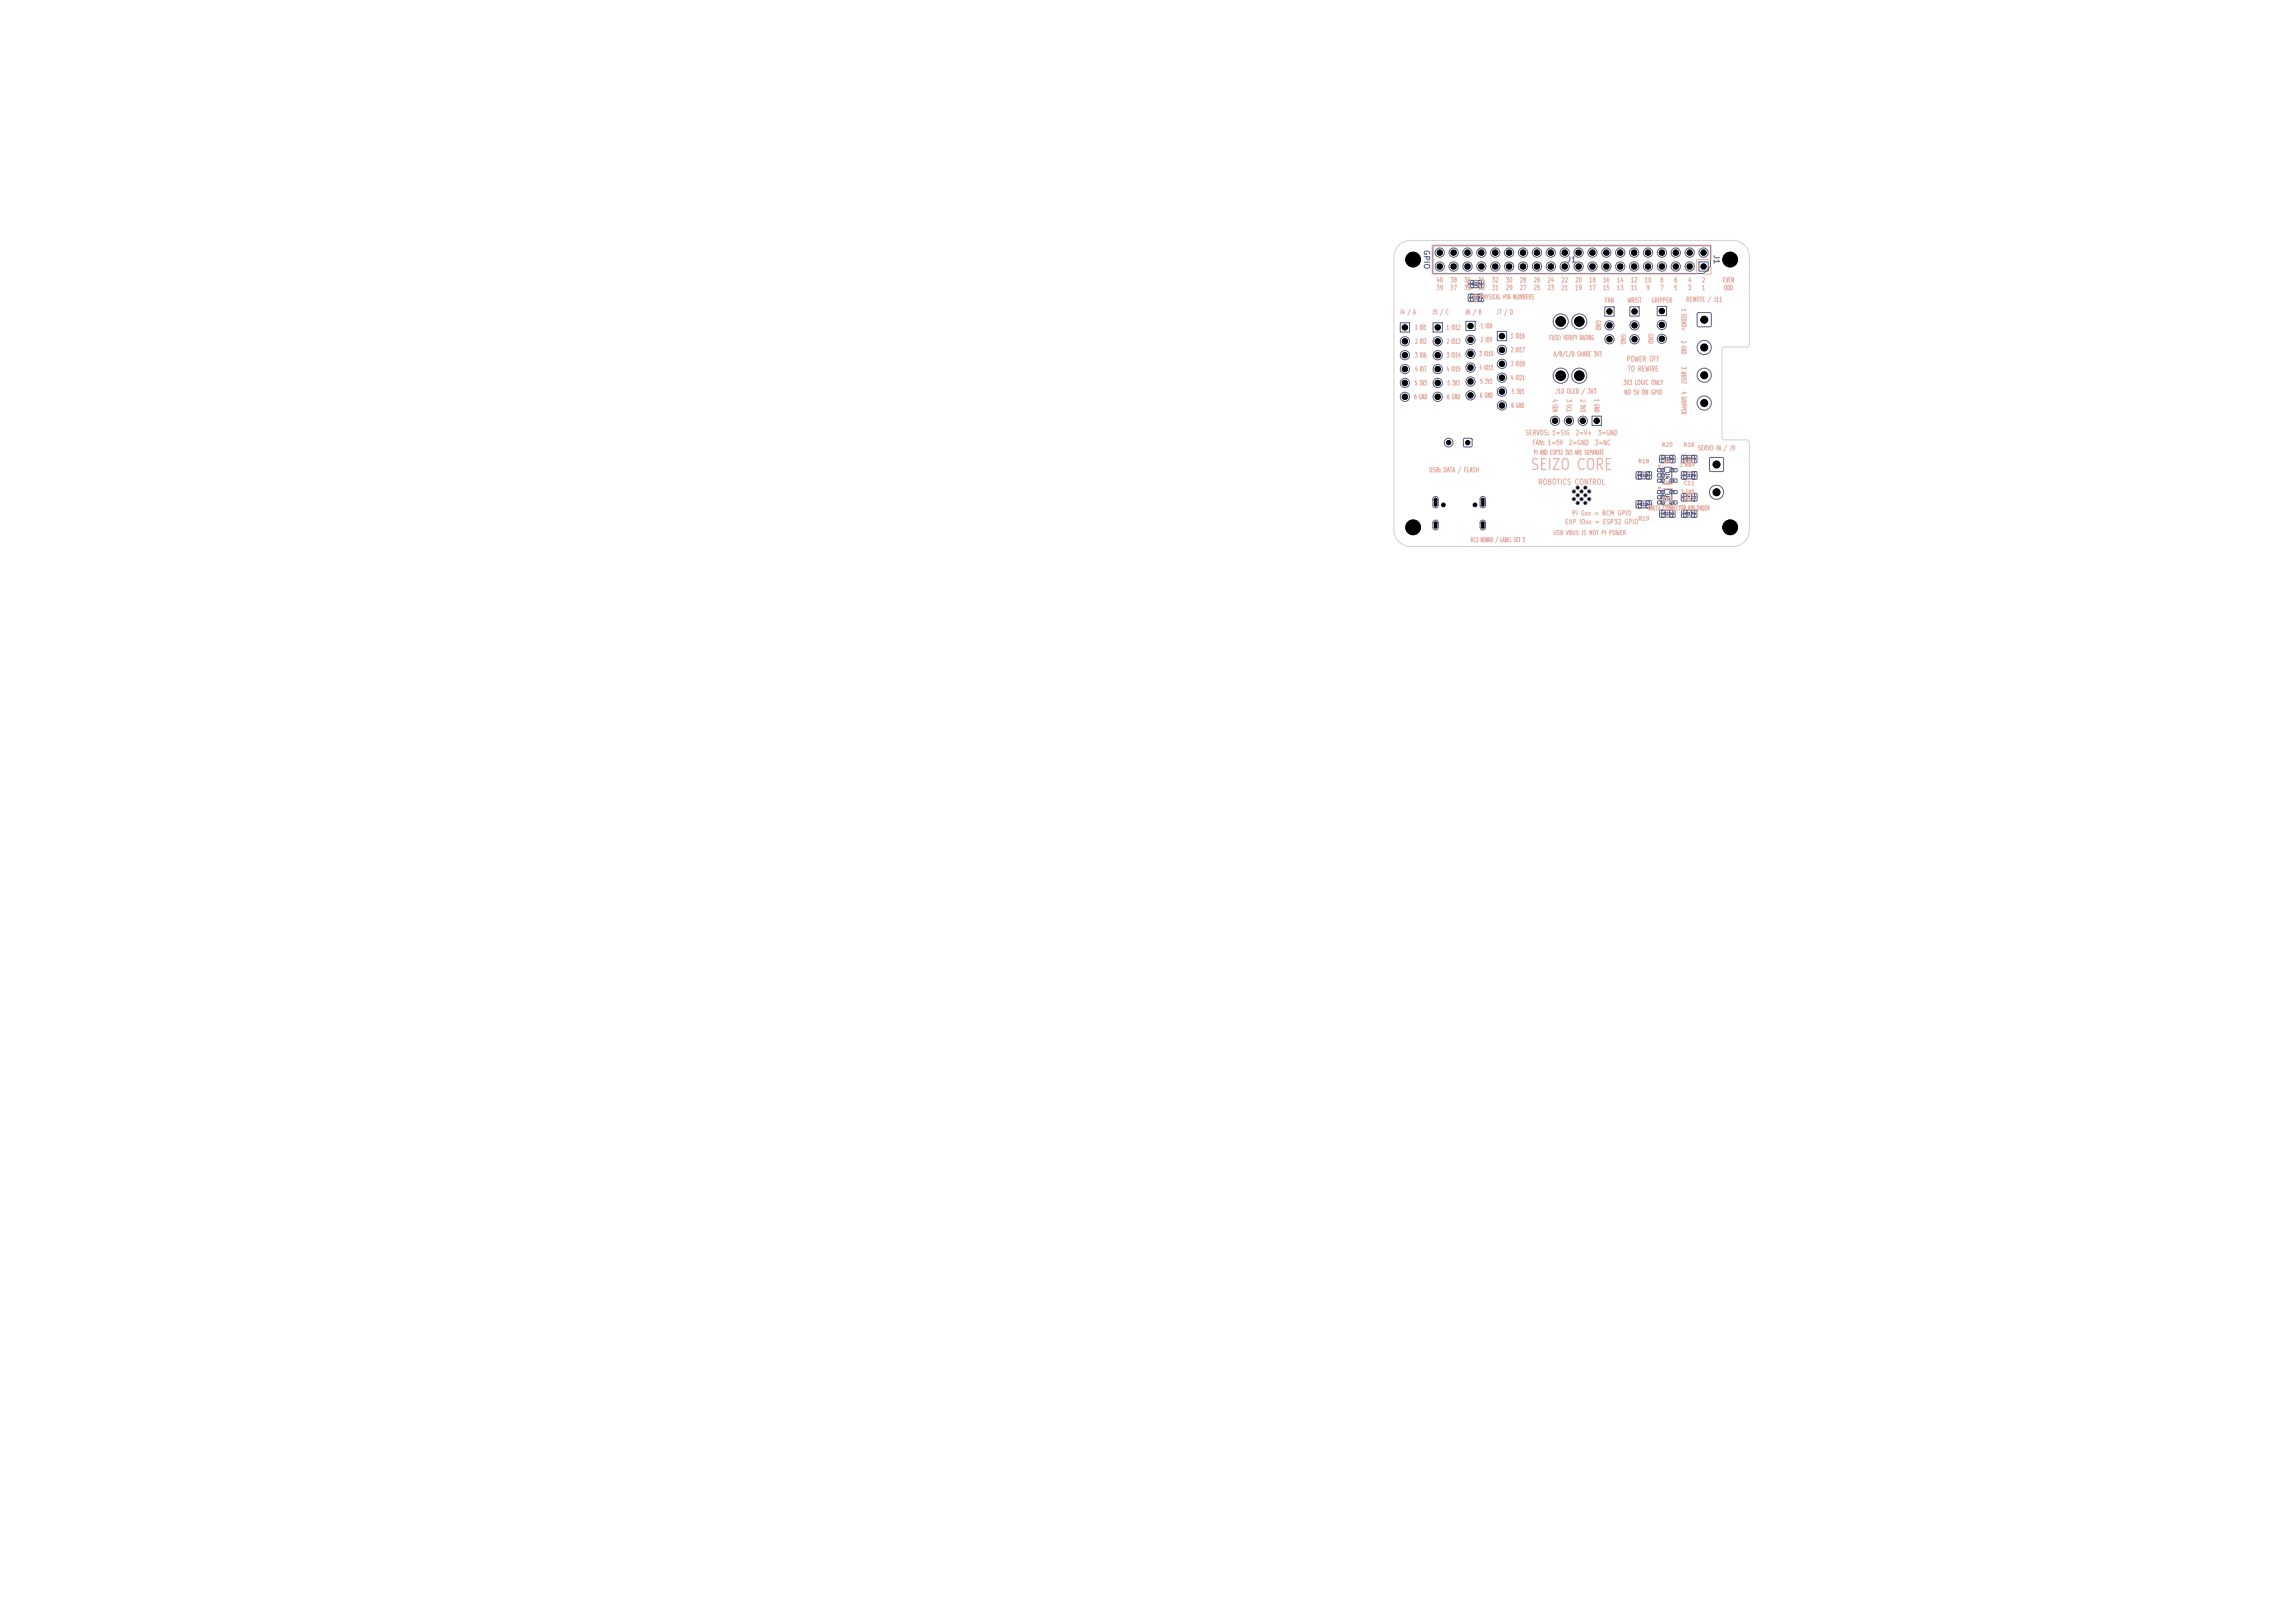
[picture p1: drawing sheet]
<svg xmlns="http://www.w3.org/2000/svg" width="420mm" height="297mm" viewBox="0 0 420 297" stroke-linecap="round" stroke-linejoin="round" font-family="sans-serif">
<defs><g id="words">
<text font-size="2" fill="#e8b2a7" x="279.9" y="86.5">SEIZO CORE</text>
<g font-size="1" fill="#585d84">
<text x="260.2" y="45.6" transform="rotate(90 260.2 45.6)">GPIO</text>
<text x="313.2" y="46.5" transform="rotate(90 313.2 46.5)">J1</text>
<text x="286.5" y="48.3">J1</text>
</g>
<g font-size="1" fill="#e8b2a7">
<text x="297.5" y="66.4">POWER OFF</text>
<text x="297.7" y="68.2">TO REWIRE</text>
<text x="281.3" y="89">ROBOTICS CONTROL</text>
</g>
<g font-size=".9" fill="#e8b2a7">
<text x="262.7" y="51.9">40</text>
<text x="262.7" y="53.3">39</text>
<text x="265.2" y="51.9">38</text>
<text x="265.2" y="53.3">37</text>
<text x="267.8" y="51.9">36</text>
<text x="267.8" y="53.3">35</text>
<text x="270.3" y="51.9">34</text>
<text x="270.3" y="53.3">33</text>
<text x="272.8" y="51.9">32</text>
<text x="272.8" y="53.3">31</text>
<text x="275.4" y="51.9">30</text>
<text x="275.4" y="53.3">29</text>
<text x="277.9" y="51.9">28</text>
<text x="277.9" y="53.3">27</text>
<text x="280.5" y="51.9">26</text>
<text x="280.5" y="53.3">25</text>
<text x="283" y="51.9">24</text>
<text x="283" y="53.3">23</text>
<text x="285.5" y="51.9">22</text>
<text x="285.5" y="53.3">21</text>
<text x="288.1" y="51.9">20</text>
<text x="288.1" y="53.3">19</text>
<text x="290.6" y="51.9">18</text>
<text x="290.6" y="53.3">17</text>
<text x="293.2" y="51.9">16</text>
<text x="293.2" y="53.3">15</text>
<text x="295.7" y="51.9">14</text>
<text x="295.7" y="53.3">13</text>
<text x="298.2" y="51.9">12</text>
<text x="298.2" y="53.3">11</text>
<text x="300.8" y="51.9">10</text>
<text x="301.1" y="53.3">9</text>
<text x="303.6" y="51.9">8</text>
<text x="303.6" y="53.3">7</text>
<text x="306.2" y="51.9">6</text>
<text x="306.2" y="53.3">5</text>
<text x="308.7" y="51.9">4</text>
<text x="308.7" y="53.3">3</text>
<text x="311.2" y="51.9">2</text>
<text x="311.2" y="53.3">1</text>
<text x="315.1" y="51.9">EVEN</text>
<text x="315.3" y="53.3">ODD</text>
<text x="255.9" y="57.7">J4 / A</text>
<text x="261.9" y="57.7">J5 / C</text>
<text x="267.9" y="57.7">J6 / B</text>
<text x="269.3" y="55">J1 PHYSICAL PIN NUMBERS</text>
<text x="273.6" y="57.7">J7 / D</text>
<text x="291.7" y="58.5" transform="rotate(90 291.7 58.5)">GND</text>
<text x="293.5" y="55.6">FAN</text>
<text x="297.6" y="55.6">WRIST</text>
<text x="302" y="55.6">GRIPPER</text>
<text x="307.3" y="56.5" transform="rotate(90 307.3 56.5)">1 SERVO+</text>
<text x="308.4" y="55.5">REMOTE / J11</text>
<text x="258.8" y="60.6">1 IO1</text>
<text x="258.8" y="63.1">2 IO2</text>
<text x="258.8" y="65.6">3 IO6</text>
<text x="264.6" y="60.6">1 IO12</text>
<text x="264.6" y="63.1">2 IO13</text>
<text x="264.6" y="65.6">3 IO14</text>
<text x="270.6" y="65.4">3 IO10</text>
<text x="270.8" y="60.3">1 IO8</text>
<text x="270.8" y="62.8">2 IO9</text>
<text x="276.3" y="62.1">1 IO16</text>
<text x="276.3" y="64.7">2 IO17</text>
<text x="283.3" y="62.4">FUSE: VERIFY RATING</text>
<text x="284.1" y="65.4">A/B/C/D SHARE 3V3</text>
<text x="296.3" y="61.1" transform="rotate(90 296.3 61.1)">GND</text>
<text x="301.3" y="61" transform="rotate(90 301.3 61)">GND</text>
<text x="307.3" y="62.3" transform="rotate(90 307.3 62.3)">2 GND</text>
<text x="258.7" y="70.7">5 3V3</text>
<text x="258.8" y="68.2">4 IO7</text>
<text x="264.6" y="68.2">4 IO15</text>
<text x="264.7" y="70.7">5 3V3</text>
<text x="270.6" y="67.9">4 IO11</text>
<text x="270.7" y="70.5">5 3V3</text>
<text x="276.3" y="67.2">3 IO18</text>
<text x="276.3" y="69.8">4 IO21</text>
<text x="296.9" y="70.6">3V3 LOGIC ONLY</text>
<text x="307.3" y="67" transform="rotate(90 307.3 67)">3 WRIST</text>
<text x="307.3" y="71.6" transform="rotate(90 307.3 71.6)">4 GRIPPER</text>
<text x="258.6" y="73.3">6 GND</text>
<text x="264.6" y="73.3">6 GND</text>
<text x="270.6" y="73">6 GND</text>
<text x="276.4" y="74.8">6 GND</text>
<text x="276.5" y="72.3">5 3V3</text>
<text x="283.8" y="73" transform="rotate(90 283.8 73)">4 SDA</text>
<text x="284.5" y="72.2">J10 OLED / 3V3</text>
<text x="286.3" y="73" transform="rotate(90 286.3 73)">3 SCL</text>
<text x="288.9" y="73" transform="rotate(90 288.9 73)">2 3V3</text>
<text x="291.4" y="73" transform="rotate(90 291.4 73)">1 GND</text>
<text x="297" y="72.4">NO 5V ON GPIO</text>
<text x="279" y="79.9">SERVOS: 1=SIG</text>
<text x="280.2" y="81.7">FAN: 1=5V</text>
<text x="286.9" y="81.7">2=GND</text>
<text x="288.1" y="79.9">2=V+</text>
<text x="291.6" y="81.7">3=NC</text>
<text x="292.2" y="79.9">3=GND</text>
<text x="310.5" y="82.6">SERVO IN / J9</text>
<text x="261.3" y="86.6">USB: DATA / FLASH</text>
<text x="307.3" y="85.6">1 VIN+</text>
<text x="287.5" y="94.5">PI Gxx = BCM GPIO</text>
<text x="301.4" y="93.6">CHECK CONNECTOR PIN ORDER</text>
<text x="307.4" y="90.7">2 GND</text>
<text x="286.2" y="96.1">EXP IOxx = ESP32 GPIO</text>
</g>
<g font-size=".9" fill="#585d84">
<text x="285" y="59.5">2</text>
<text x="288.4" y="59.5">2</text>
<text x="311.2" y="59.2">1</text>
<text x="311.2" y="64.2">2</text>
<text x="285" y="69.5">1</text>
<text x="288.4" y="69.5">1</text>
<text x="311.2" y="69.3">3</text>
<text x="311.2" y="74.4">4</text>
<text x="313.5" y="85.7">1</text>
<text x="313.5" y="90.7">2</text>
</g>
<g font-size=".8" fill="#e8b2a7">
<text x="280.5" y="83.4">PI AND ESP32 3V3 ARE SEPARATE</text>
<text x="269" y="99.4">RC2 BOARD / LABEL SET 3</text>
<text x="284.1" y="98.1">USB VBUS IS NOT PI POWER</text>
</g>
<g font-size=".7" fill="#e8b2a7">
<text x="303.9" y="81.9">R20</text>
<text x="307.9" y="81.9">R16</text>
<text x="299.6" y="84.9">R18</text>
<text x="304.2" y="84.9">U4</text>
<text x="304.2" y="88.9">U5</text>
<text x="307.9" y="84.9">C10</text>
<text x="307.9" y="88.9">C11</text>
<text x="299.6" y="95.4">R19</text>
<text x="303.9" y="91.9">R21</text>
<text x="307.9" y="91.9">R17</text>
</g>
<g font-size=".7" fill="#585d84">
<text x="304.4" y="86.2" transform="rotate(90 304.4 86.2)">U4</text>
<text x="262.1" y="91.1" transform="rotate(90 262.1 91.1)">SH</text>
<text x="270.7" y="91.1" transform="rotate(90 270.7 91.1)">SH</text>
<text x="304.4" y="90.2" transform="rotate(90 304.4 90.2)">U5</text>
</g>
<g font-size=".6" fill="#585d84">
<text x="262.8" y="46.7">40</text>
<text x="265.3" y="46.7">38</text>
<text x="267.8" y="46.7">36</text>
<text x="270.4" y="46.7">34</text>
<text x="272.9" y="46.7">32</text>
<text x="275.5" y="46.7">30</text>
<text x="278" y="46.7">28</text>
<text x="280.5" y="46.7">26</text>
<text x="283.1" y="46.7">24</text>
<text x="285.6" y="46.7">22</text>
<text x="288.2" y="46.7">20</text>
<text x="290.7" y="46.7">18</text>
<text x="293.2" y="46.7">16</text>
<text x="295.8" y="46.7">14</text>
<text x="298.3" y="46.7">12</text>
<text x="300.9" y="46.7">10</text>
<text x="303.7" y="46.7">8</text>
<text x="306.2" y="46.7">6</text>
<text x="308.8" y="46.7">4</text>
<text x="311.3" y="46.7">2</text>
<text x="262.8" y="49.2">39</text>
<text x="265.3" y="49.2">37</text>
<text x="267.8" y="49.2">35</text>
<text x="270.4" y="49.2">33</text>
<text x="272.9" y="49.2">31</text>
<text x="275.5" y="49.2">29</text>
<text x="278" y="49.2">27</text>
<text x="280.5" y="49.2">25</text>
<text x="283.1" y="49.2">23</text>
<text x="285.6" y="49.2">21</text>
<text x="288.2" y="49.2">19</text>
<text x="290.7" y="49.2">17</text>
<text x="293.2" y="49.2">15</text>
<text x="295.8" y="49.2">13</text>
<text x="298.3" y="49.2">11</text>
<text x="301.1" y="49.2">9</text>
<text x="303.7" y="49.2">7</text>
<text x="306.2" y="49.2">5</text>
<text x="308.8" y="49.2">3</text>
<text x="311.3" y="49.2">1</text>
<text x="294.1" y="57.4">1</text>
<text x="294.1" y="60">2</text>
<text x="298.7" y="57.4">1</text>
<text x="298.7" y="60">2</text>
<text x="303.7" y="57.4">1</text>
<text x="303.7" y="59.9">2</text>
<text x="256.7" y="60.4">1</text>
<text x="256.7" y="62.9">2</text>
<text x="256.7" y="65.4">3</text>
<text x="262.7" y="60.4">1</text>
<text x="262.7" y="62.9">2</text>
<text x="262.7" y="65.4">3</text>
<text x="268.7" y="60.1">1</text>
<text x="268.7" y="62.6">2</text>
<text x="268.7" y="65.2">3</text>
<text x="274.4" y="61.9">1</text>
<text x="274.4" y="64.5">2</text>
<text x="294.1" y="62.5">3</text>
<text x="298.7" y="62.5">3</text>
<text x="303.7" y="62.4">3</text>
<text x="256.7" y="68">4</text>
<text x="256.7" y="70.5">5</text>
<text x="262.7" y="68">4</text>
<text x="262.7" y="70.5">5</text>
<text x="268.7" y="67.7">4</text>
<text x="268.7" y="70.2">5</text>
<text x="274.4" y="67">3</text>
<text x="274.4" y="69.6">4</text>
<text x="256.7" y="73.1">6</text>
<text x="262.7" y="73.1">6</text>
<text x="268.7" y="72.8">6</text>
<text x="274.4" y="72.1">5</text>
<text x="274.4" y="74.6">6</text>
<text x="284.1" y="77.4">4</text>
<text x="286.7" y="77.4">3</text>
<text x="289.2" y="77.4">2</text>
<text x="291.7" y="77.4">1</text>
<text x="262.1" y="95.4" transform="rotate(90 262.1 95.4)">SH</text>
<text x="270.8" y="95.4" transform="rotate(90 270.8 95.4)">SH</text>
</g>
<g font-size=".5" fill="#585d84">
<text x="268.7" y="51.7" transform="rotate(90 268.7 51.7)">1</text>
<text x="269.2" y="52.4">R23</text>
<text x="270.5" y="51.7" transform="rotate(90 270.5 51.7)">2</text>
<text x="268.7" y="54.2" transform="rotate(90 268.7 54.2)">1</text>
<text x="269.2" y="54.9">R22</text>
<text x="270.5" y="54.2" transform="rotate(90 270.5 54.2)">2</text>
<text x="264.7" y="81.4">2</text>
<text x="268.2" y="81.4">1</text>
<text x="303.7" y="83.7" transform="rotate(90 303.7 83.7)">1</text>
<text x="305.5" y="83.7" transform="rotate(90 305.5 83.7)">2</text>
<text x="307.7" y="83.7" transform="rotate(90 307.7 83.7)">1</text>
<text x="309.5" y="83.7" transform="rotate(90 309.5 83.7)">2</text>
<text x="299.4" y="86.7" transform="rotate(90 299.4 86.7)">1</text>
<text x="299.9" y="87.4">R18</text>
<text x="301.2" y="86.7" transform="rotate(90 301.2 86.7)">2</text>
<text x="304.2" y="84.4">R20</text>
<text x="307.7" y="86.7" transform="rotate(90 307.7 86.7)">1</text>
<text x="308.2" y="84.4">R16</text>
<text x="308.2" y="87.4">C10</text>
<text x="309.6" y="86.7" transform="rotate(90 309.6 86.7)">2</text>
<text x="299.4" y="92" transform="rotate(90 299.4 92)">1</text>
<text x="299.9" y="92.7">R19</text>
<text x="301.2" y="92" transform="rotate(90 301.2 92)">2</text>
<text x="303.7" y="93.7" transform="rotate(90 303.7 93.7)">1</text>
<text x="304.2" y="94.4">R21</text>
<text x="305.5" y="93.7" transform="rotate(90 305.5 93.7)">2</text>
<text x="307.7" y="90.7" transform="rotate(90 307.7 90.7)">1</text>
<text x="307.7" y="93.7" transform="rotate(90 307.7 93.7)">1</text>
<text x="308.2" y="94.4">R17</text>
<text x="308.2" y="91.4">C11</text>
<text x="309.5" y="93.7" transform="rotate(90 309.5 93.7)">2</text>
<text x="309.6" y="90.7" transform="rotate(90 309.6 90.7)">2</text>
</g>
<g font-size=".4" fill="#585d84">
<text x="303.6" y="86.4">1</text>
<text x="303.6" y="87.3">2</text>
<text x="303.6" y="88.3">3</text>
<text x="305.9" y="88.3">4</text>
<text x="305.9" y="86.4">5</text>
<text x="303.6" y="90.4">1</text>
<text x="303.6" y="91.3">2</text>
<text x="303.6" y="92.3">3</text>
<text x="305.9" y="92.3">4</text>
<text x="305.9" y="90.4">5</text>
</g>
<g font-size=".2" fill="#585d84">
<text x="288.4" y="89.4">41</text>
<text x="289.8" y="89.4">41</text>
<text x="287.7" y="91.5">41</text>
<text x="287.7" y="90.1">41</text>
<text x="288.4" y="92.2">41</text>
<text x="288.4" y="90.8">41</text>
<text x="289.1" y="91.5">41</text>
<text x="289.1" y="90.1">41</text>
<text x="289.8" y="92.2">41</text>
<text x="289.8" y="90.8">41</text>
<text x="290.5" y="91.5">41</text>
<text x="290.5" y="90.1">41</text>
</g>
</g></defs>
<g fill="none" stroke="#585d84" stroke-width=".18">
<path d="M256.1 59.1h1.7v1.7h-1.7zM262.1 45h50.8v3.8l-1.3 1.2h-49.5zM262.1 59.1h1.7v1.7h-1.7zM268.1 58.8h1.7v1.7h-1.7zM268.6 51.4l.7-.1 .3 .2v.9l-.2 .3h-.6l-.2-.2zM268.6 53.9l.7-.1 .3 .2v1l-.2 .2h-.6l-.2-.2zM269 51.4h2v1.2h-2zM269 53.9h2v1.2h-2zM270.5 51.4l.7-.1 .2 .2v.9l-.1 .3h-.7l-.2-.2zM270.5 53.9l.7-.1 .2 .2v1l-.1 .2h-.7l-.2-.2zM293.5 56.1h1.7v1.8h-1.7zM298.1 56.1h1.7v1.8h-1.7z"/>
<path d="M303.1 56.1h1.7v1.7h-1.7zM310.5 57.3h2.5v2.4h-2.5zM310.8 47.9h1.7v1.7h-1.7zM273.9 60.7h1.7v1.6h-1.7zM291.2 76.1h1.7v1.7h-1.7zM262.2 91l.5-.1 .4 .3v1.4l-.4 .3h-.4l-.2-.3v-1.3zM262.2 95.3l.5-.1 .4 .3v1.1l-.3 .3h-.4l-.3-.3v-1zM267.8 80.3h1.4v1.4h-1.4zM270.9 91l.5-.1 .3 .3v1.3l-.3 .4h-.4l-.2-.3-.1-1.3zM270.9 95.3l.5-.1 .3 .3v1.1l-.3 .4-.4-.1-.2-.3-.1-1zM299.3 86.4l.7-.1 .3 .2v.9l-.2 .3h-.6l-.2-.2zM299.3 91.7l.7-.1 .3 .2v.9l-.2 .3h-.6l-.2-.2z"/>
<path d="M299.7 86.4h2v1.2h-2zM299.7 91.7h2v1.2h-2zM301.2 86.4l.7-.1 .2 .2v.9l-.1 .3h-.7l-.2-.2zM301.2 91.7l.7-.1 .2 .2v.9l-.1 .3h-.7l-.2-.2zM303.2 85.8h1.2l.1 .5h-1.2zM303.2 86.7h1.2l.1 .5-1.2 .1zM303.2 87.7h1.2l.1 .5h-1.2zM303.2 89.8h1.2l.1 .5h-1.2zM303.2 90.7h1.2l.1 .5-1.2 .1zM303.2 91.7h1.2l.1 .5h-1.2zM303.6 93.4l.7-.1 .3 .2v.9l-.2 .3h-.6l-.2-.2zM303.6 83.4l.7-.1 .3 .2v.9l-.2 .3h-.6l-.2-.2z"/>
<path d="M304 93.4h2v1.2h-2zM304 83.4h2v1.2h-2zM304.2 86l.4-.4h1.2v2.8h-1.6zM304.2 90l.4-.5h1.2v2.9h-1.6zM305.5 93.4l.7-.1 .2 .2v.9l-.1 .3h-.7l-.2-.2zM305.5 83.4l.7-.1 .2 .2v.9l-.1 .3h-.7l-.2-.2zM305.5 87.7h1.2l.1 .5h-1.2zM305.5 85.8h1.2l.1 .5h-1.2zM305.5 91.7h1.2l.1 .5h-1.2zM305.5 89.8h1.2l.1 .5h-1.2zM307.6 86.3h.7l.2 .1v1.1l-.1 .2h-.6l-.2-.1zM307.6 90.3h.7l.2 .1v1.1l-.1 .2h-.6l-.2-.1z"/>
<path d="M307.6 83.4l.7-.1 .3 .2v.9l-.2 .3h-.6l-.2-.2zM307.6 93.4l.7-.1 .3 .2v.9l-.2 .3h-.6l-.2-.2zM308 83.4h2v1.2h-2zM308 86.4h2v1.2h-2zM308 93.4h2v1.2h-2zM308 90.4h2v1.2h-2zM309.5 83.4l.7-.1 .2 .2v.9l-.1 .3h-.7l-.2-.2zM309.5 93.4l.7-.1 .2 .2v.9l-.1 .3h-.7l-.2-.2zM309.5 86.3h.7l.2 .1v1.1l-.1 .2h-.6l-.2-.1zM309.5 90.3h.7l.2 .1v1.1l-.1 .2h-.6l-.2-.1zM312.8 83.8h2.4v2.4h-2.4z"/>
<circle cx="258.5" cy="47.5" r="1.35"/>
<circle cx="263.4" cy="46.2" r=".85"/>
<circle cx="263.4" cy="48.8" r=".85"/>
<circle cx="265.9" cy="48.8" r=".85"/>
<circle cx="265.9" cy="46.2" r=".85"/>
<circle cx="268.4" cy="48.8" r=".85"/>
<circle cx="268.4" cy="46.2" r=".85"/>
<circle cx="271" cy="48.8" r=".85"/>
<circle cx="271" cy="46.2" r=".85"/>
<circle cx="273.5" cy="48.8" r=".85"/>
<circle cx="273.5" cy="46.2" r=".85"/>
<circle cx="276.1" cy="48.8" r=".85"/>
<circle cx="276.1" cy="46.2" r=".85"/>
<circle cx="278.6" cy="48.8" r=".85"/>
<circle cx="278.6" cy="46.2" r=".85"/>
<circle cx="281.1" cy="48.8" r=".85"/>
<circle cx="281.1" cy="46.2" r=".85"/>
<circle cx="283.7" cy="48.8" r=".85"/>
<circle cx="283.7" cy="46.2" r=".85"/>
<circle cx="285.5" cy="58.8" r="1.39"/>
<circle cx="286.2" cy="48.8" r=".85"/>
<circle cx="286.2" cy="46.2" r=".85"/>
<circle cx="288.8" cy="48.8" r=".85"/>
<circle cx="288.8" cy="46.2" r=".85"/>
<circle cx="288.9" cy="58.8" r="1.39"/>
<circle cx="291.3" cy="48.8" r=".85"/>
<circle cx="291.3" cy="46.2" r=".85"/>
<circle cx="293.8" cy="48.8" r=".85"/>
<circle cx="293.8" cy="46.2" r=".85"/>
<circle cx="294.4" cy="59.5" r=".85"/>
<circle cx="296.4" cy="48.8" r=".85"/>
<circle cx="296.4" cy="46.2" r=".85"/>
<circle cx="298.9" cy="48.8" r=".85"/>
<circle cx="298.9" cy="46.2" r=".85"/>
<circle cx="299" cy="59.5" r=".85"/>
<circle cx="301.5" cy="48.8" r=".85"/>
<circle cx="301.5" cy="46.2" r=".85"/>
<circle cx="304" cy="59.5" r=".85"/>
<circle cx="304" cy="46.2" r=".85"/>
<circle cx="304" cy="48.8" r=".85"/>
<circle cx="306.5" cy="48.8" r=".85"/>
<circle cx="306.5" cy="46.2" r=".85"/>
<circle cx="309.1" cy="48.8" r=".85"/>
<circle cx="309.1" cy="46.2" r=".85"/>
<circle cx="311.6" cy="46.2" r=".85"/>
<circle cx="316.5" cy="47.5" r="1.35"/>
<circle cx="257" cy="62.5" r=".85"/>
<circle cx="257" cy="72.6" r=".85"/>
<circle cx="257" cy="65" r=".85"/>
<circle cx="257" cy="70.1" r=".85"/>
<circle cx="257" cy="67.5" r=".85"/>
<circle cx="263" cy="62.5" r=".85"/>
<circle cx="263" cy="65" r=".85"/>
<circle cx="263" cy="72.6" r=".85"/>
<circle cx="263" cy="67.5" r=".85"/>
<circle cx="263" cy="70.1" r=".85"/>
<circle cx="269" cy="64.7" r=".85"/>
<circle cx="269" cy="67.3" r=".85"/>
<circle cx="269" cy="72.3" r=".85"/>
<circle cx="269" cy="69.8" r=".85"/>
<circle cx="269" cy="62.2" r=".85"/>
<circle cx="274.7" cy="64" r=".85"/>
<circle cx="274.7" cy="66.6" r=".85"/>
<circle cx="274.7" cy="69.1" r=".85"/>
<circle cx="274.7" cy="74.2" r=".85"/>
<circle cx="274.7" cy="71.7" r=".85"/>
<circle cx="284.4" cy="77" r=".85"/>
<circle cx="285.5" cy="68.7" r="1.39"/>
<circle cx="287" cy="77" r=".85"/>
<circle cx="288.9" cy="68.7" r="1.39"/>
<circle cx="289.5" cy="77" r=".85"/>
<circle cx="294.4" cy="62.1" r=".85"/>
<circle cx="299" cy="62.1" r=".85"/>
<circle cx="304" cy="62" r=".85"/>
<circle cx="311.7" cy="63.6" r="1.3"/>
<circle cx="311.7" cy="68.7" r="1.3"/>
<circle cx="311.7" cy="73.7" r="1.3"/>
<circle cx="258.5" cy="96.5" r="1.35"/>
<circle cx="264" cy="92.4" r=".33"/>
<circle cx="265" cy="81" r=".8"/>
<circle cx="269.8" cy="92.4" r=".33"/>
<circle cx="287.9" cy="91.3" r=".3"/>
<circle cx="287.9" cy="89.9" r=".3"/>
<circle cx="288.6" cy="90.6" r=".3"/>
<circle cx="288.6" cy="92" r=".3"/>
<circle cx="288.6" cy="89.2" r=".3"/>
<circle cx="289.3" cy="91.3" r=".3"/>
<circle cx="289.3" cy="89.9" r=".3"/>
<circle cx="290" cy="90.6" r=".3"/>
<circle cx="290" cy="92" r=".3"/>
<circle cx="290" cy="89.2" r=".3"/>
<circle cx="290.7" cy="91.3" r=".3"/>
<circle cx="290.7" cy="89.9" r=".3"/>
<circle cx="314" cy="90.1" r="1.3"/>
<circle cx="316.5" cy="96.5" r="1.35"/>
</g>
<path d="M262 44.8h51v2.7h-2.7v2.7h-48.3zM313 48.8v1.4h-1.4M303.3 85.2h.5l-.3 .3zM304.1 85.5h1.8M304.1 88.5h1.8M305.9 86.6v.8" fill="none" stroke="#e8b2a7" stroke-width=".18"/>
<path d="M303.3 85.2h.5l-.3 .3z" fill="#e8b2a7"/>
<path d="M303.3 89.2h.5l-.3 .3zM304.1 89.5h1.8M304.1 92.5h1.8M305.9 90.6v.8" fill="none" stroke="#e8b2a7" stroke-width=".18"/>
<path d="M303.3 89.2h.5l-.3 .3z" fill="#e8b2a7"/>
<g fill="none" stroke="#e8b2a7" stroke-width=".18">
<path d="M269.8 51.3h.4M269.8 52.7h.4M269.8 53.8h.4M269.8 55.2h.4M300.5 86.3h.4M300.5 87.7h.4M300.5 91.6h.4M300.5 93h.4M304.8 83.3h.4M304.8 84.7h.4M304.8 93.3h.4M304.8 94.7h.4"/>
<path d="M308.7 86.3h.6M308.7 87.7h.6M308.7 90.3h.6M308.7 91.7h.6M308.8 83.3h.4M308.8 84.7h.4M308.8 93.3h.4M308.8 94.7h.4"/>
</g>
<path d="M258 44a3 3 0 0 0-3 3v50a3 3 0 0 0 3 3M258 44h59a3 3 0 0 1 3 3v16.1l-.5 .4h-4.1l-.3 .2-.1 .3v16.1l.4 .4h4.2l.4 .4v16.1a3 3 0 0 1-3 3h-59" fill="none" stroke="#d0d2cd" stroke-width=".18"/>
<g fill="#000" stroke="#000" stroke-width=".18">
<circle cx="257" cy="59.9" r=".5"/>
<circle cx="258.5" cy="47.5" r="1.35"/>
<circle cx="263" cy="59.9" r=".5"/>
<circle cx="263.4" cy="48.8" r=".5"/>
<circle cx="263.4" cy="46.2" r=".5"/>
<circle cx="265.9" cy="48.8" r=".5"/>
<circle cx="265.9" cy="46.2" r=".5"/>
<circle cx="268.4" cy="48.8" r=".5"/>
<circle cx="268.4" cy="46.2" r=".5"/>
<circle cx="269" cy="59.7" r=".5"/>
<circle cx="271" cy="46.2" r=".5"/>
<circle cx="271" cy="48.8" r=".5"/>
<circle cx="273.5" cy="48.8" r=".5"/>
<circle cx="273.5" cy="46.2" r=".5"/>
<circle cx="276.1" cy="48.8" r=".5"/>
<circle cx="276.1" cy="46.2" r=".5"/>
<circle cx="278.6" cy="46.2" r=".5"/>
<circle cx="278.6" cy="48.8" r=".5"/>
<circle cx="281.1" cy="48.8" r=".5"/>
<circle cx="281.1" cy="46.2" r=".5"/>
<circle cx="283.7" cy="48.8" r=".5"/>
<circle cx="283.7" cy="46.2" r=".5"/>
<circle cx="285.5" cy="58.8" r=".89"/>
<circle cx="286.2" cy="46.2" r=".5"/>
<circle cx="286.2" cy="48.8" r=".5"/>
<circle cx="288.8" cy="48.8" r=".5"/>
<circle cx="288.8" cy="46.2" r=".5"/>
<circle cx="288.9" cy="58.8" r=".89"/>
<circle cx="291.3" cy="48.8" r=".5"/>
<circle cx="291.3" cy="46.2" r=".5"/>
<circle cx="293.8" cy="46.2" r=".5"/>
<circle cx="293.8" cy="48.8" r=".5"/>
<circle cx="294.4" cy="59.5" r=".5"/>
<circle cx="294.4" cy="57" r=".5"/>
<circle cx="296.4" cy="46.2" r=".5"/>
<circle cx="296.4" cy="48.8" r=".5"/>
<circle cx="298.9" cy="48.8" r=".5"/>
<circle cx="298.9" cy="46.2" r=".5"/>
<circle cx="299" cy="59.5" r=".5"/>
<circle cx="299" cy="57" r=".5"/>
<circle cx="301.5" cy="48.8" r=".5"/>
<circle cx="301.5" cy="46.2" r=".5"/>
<circle cx="304" cy="59.5" r=".5"/>
<circle cx="304" cy="56.9" r=".5"/>
<circle cx="304" cy="48.8" r=".5"/>
<circle cx="304" cy="46.2" r=".5"/>
<circle cx="306.5" cy="46.2" r=".5"/>
<circle cx="306.5" cy="48.8" r=".5"/>
<circle cx="309.1" cy="46.2" r=".5"/>
<circle cx="309.1" cy="48.8" r=".5"/>
<circle cx="311.6" cy="48.8" r=".5"/>
<circle cx="311.6" cy="46.2" r=".5"/>
<circle cx="311.7" cy="58.5" r=".65"/>
<circle cx="316.5" cy="47.5" r="1.35"/>
<circle cx="257" cy="72.6" r=".5"/>
<circle cx="257" cy="62.5" r=".5"/>
<circle cx="257" cy="65" r=".5"/>
<circle cx="257" cy="70.1" r=".5"/>
<circle cx="257" cy="67.5" r=".5"/>
<circle cx="263" cy="62.5" r=".5"/>
<circle cx="263" cy="65" r=".5"/>
<circle cx="263" cy="72.6" r=".5"/>
<circle cx="263" cy="67.5" r=".5"/>
<circle cx="263" cy="70.1" r=".5"/>
<circle cx="269" cy="64.7" r=".5"/>
<circle cx="269" cy="72.4" r=".5"/>
<circle cx="269" cy="69.8" r=".5"/>
<circle cx="269" cy="62.2" r=".5"/>
<circle cx="269" cy="67.3" r=".5"/>
<circle cx="274.7" cy="74.2" r=".5"/>
<circle cx="274.7" cy="69.1" r=".5"/>
<circle cx="274.7" cy="71.7" r=".5"/>
<circle cx="274.7" cy="61.5" r=".5"/>
<circle cx="274.7" cy="66.6" r=".5"/>
<circle cx="274.7" cy="64" r=".5"/>
<circle cx="284.4" cy="77" r=".5"/>
<circle cx="285.5" cy="68.7" r=".89"/>
<circle cx="287" cy="77" r=".5"/>
<circle cx="288.9" cy="68.7" r=".89"/>
<circle cx="289.5" cy="77" r=".5"/>
<circle cx="292.1" cy="77" r=".5"/>
<circle cx="294.4" cy="62.1" r=".5"/>
<circle cx="299" cy="62.1" r=".5"/>
<circle cx="304" cy="62" r=".5"/>
<circle cx="311.7" cy="68.7" r=".65"/>
<circle cx="311.7" cy="63.6" r=".65"/>
<circle cx="311.7" cy="73.7" r=".65"/>
<circle cx="258.5" cy="96.5" r="1.35"/>
<circle cx="264" cy="92.4" r=".33"/>
<circle cx="265" cy="81" r=".4"/>
<circle cx="268.5" cy="81" r=".4"/>
<circle cx="269.8" cy="92.4" r=".33"/>
<circle cx="287.9" cy="91.3" r=".15"/>
<circle cx="287.9" cy="89.9" r=".15"/>
<circle cx="288.6" cy="92" r=".15"/>
<circle cx="288.6" cy="90.6" r=".15"/>
<circle cx="288.6" cy="89.2" r=".15"/>
<circle cx="289.3" cy="89.9" r=".15"/>
<circle cx="289.3" cy="91.3" r=".15"/>
<circle cx="290" cy="92" r=".15"/>
<circle cx="290" cy="90.6" r=".15"/>
<circle cx="290" cy="89.2" r=".15"/>
<circle cx="290.7" cy="89.9" r=".15"/>
<circle cx="290.7" cy="91.3" r=".15"/>
<circle cx="314" cy="90.1" r=".65"/>
<circle cx="314" cy="85" r=".65"/>
<circle cx="316.5" cy="96.5" r="1.35"/>
</g>
<path d="M262.6 91.3v1.1M262.6 95.7v.8M271.2 91.3v1.1M271.2 95.7v.8" fill="none" stroke="#000" stroke-width=".6"/>
<use href="#words"/>
</svg>
